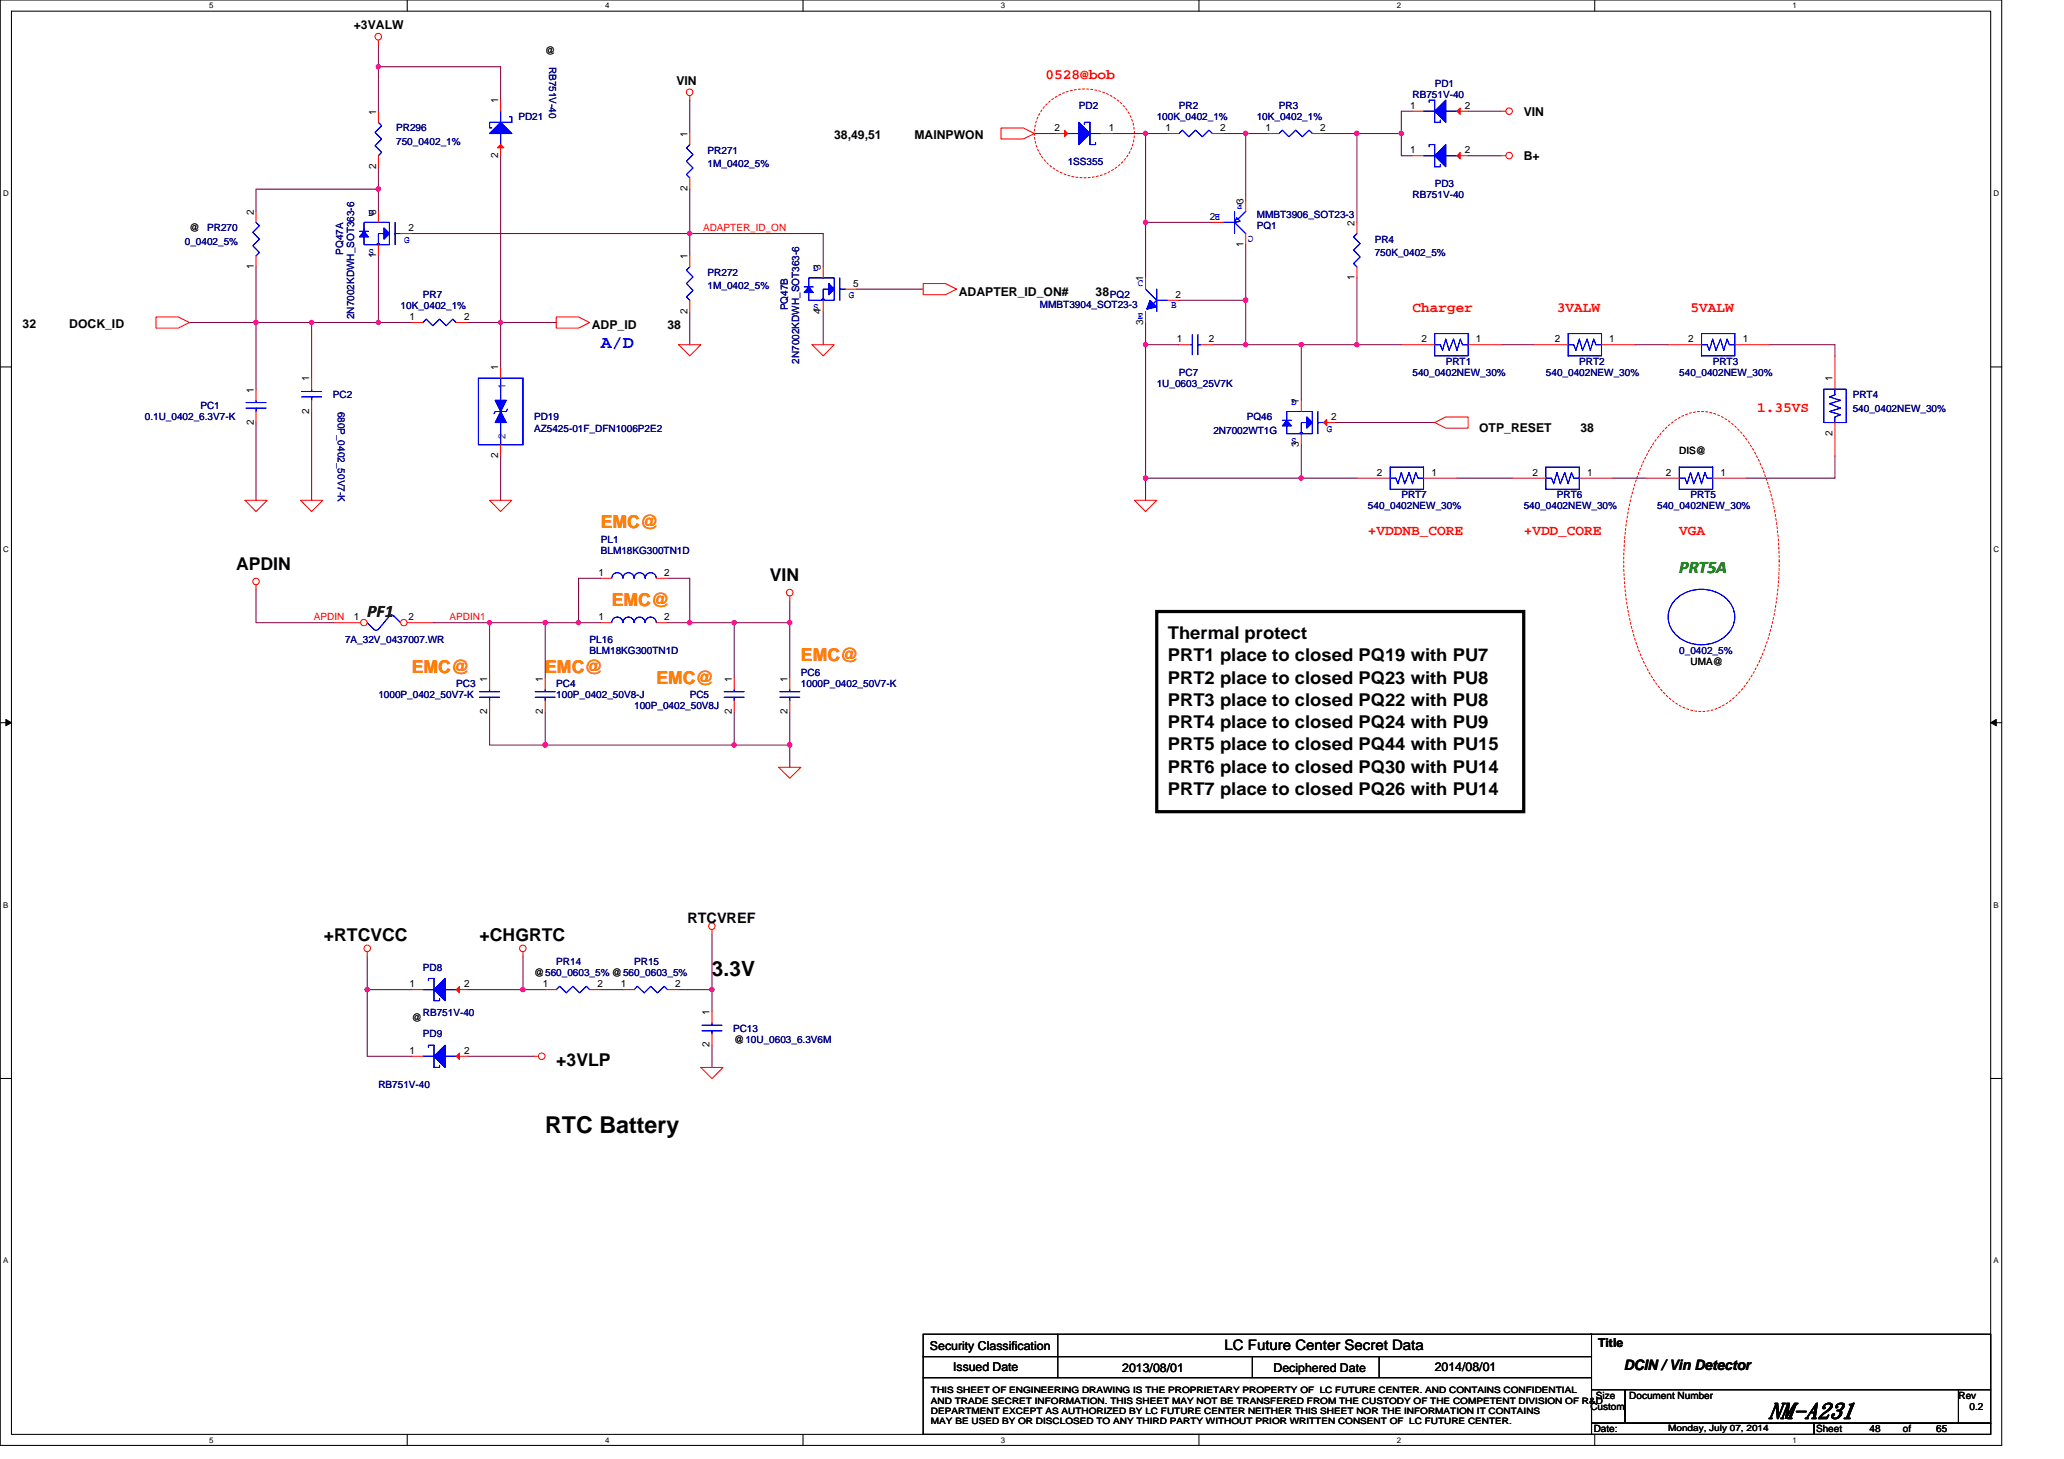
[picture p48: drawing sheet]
<svg xmlns="http://www.w3.org/2000/svg" width="297mm" height="210mm" viewBox="0 0 297 210" stroke-linecap="round" stroke-linejoin="round" font-family="sans-serif">
<defs><g id="words">
<g font-size="3.3">
<text x="78.5" y="163.1">RTC Battery</text>
<text x="254.5" y="204.1">NM-A231</text>
</g>
<text font-size="3" x="102.5" y="140.4">3.3V</text>
<text font-size="2.5" fill="#00f" x="86.5" y="50.1">A/D</text>
<g font-size="2.5" fill="#ff8000">
<text x="86.5" y="76">EMC@</text>
<text x="88" y="87.2">EMC@</text>
<text x="115.3" y="95.2">EMC@</text>
<text x="59.3" y="96.8">EMC@</text>
<text x="78.5" y="96.8">EMC@</text>
<text x="94.5" y="98.4">EMC@</text>
</g>
<g font-size="2.5">
<text x="34" y="82.1">APDIN</text>
<text x="110.8" y="83.7">VIN</text>
<text x="168.1" y="92">Thermal protect</text>
<text x="168.1" y="95.2">PRT1 place to closed PQ19 with PU7</text>
<text x="168.1" y="98.4">PRT2 place to closed PQ23 with PU8</text>
<text x="168.1" y="101.6">PRT3 place to closed PQ22 with PU8</text>
<text x="168.1" y="104.8">PRT4 place to closed PQ24 with PU9</text>
<text x="168.1" y="108">PRT5 place to closed PQ44 with PU15</text>
<text x="168.1" y="111.2">PRT6 place to closed PQ30 with PU14</text>
<text x="168.1" y="114.4">PRT7 place to closed PQ26 with PU14</text>
<text x="46.6" y="135.4">+RTCVCC</text>
<text x="69" y="135.4">+CHGRTC</text>
<text x="80" y="153.4">+3VLP</text>
</g>
<text font-size="2.5" fill="#008000" x="241.7" y="82.4">PRT5A</text>
<text font-size="2.5" fill="#004000" x="52.8" y="88.8">PF1</text>
<g font-size="2.1" fill="#f00">
<text x="150.5" y="11.3">0528@bob</text>
<text x="203.3" y="45">Charger</text>
<text x="224.1" y="45">3VALW</text>
<text x="243.3" y="45">5VALW</text>
<text x="252.9" y="59.4">1.35VS</text>
<text x="196.9" y="77">+VDDNB_CORE</text>
<text x="219.3" y="77">+VDD_CORE</text>
<text x="241.7" y="77">VGA</text>
</g>
<g font-size="2.1">
<text x="98.9" y="132.8">RTCVREF</text>
<text x="176.2" y="194.4">LC Future Center Secret Data</text>
<text x="233.7" y="197.1">DCIN / Vin Detector</text>
</g>
<g font-size="1.8">
<text x="50.9" y="4.2">+3VALW</text>
<text x="97.3" y="12.2">VIN</text>
<text x="219.3" y="16.7">VIN</text>
<text x="120.1" y="20">38,49,51</text>
<text x="131.6" y="20">MAINPWON</text>
<text x="219.3" y="23.1">B+</text>
<text x="3.3" y="47.2">32</text>
<text x="10" y="47.2">DOCK_ID</text>
<text x="85.2" y="47.4">ADP_ID</text>
<text x="96.1" y="47.4">38</text>
<text x="138" y="42.6">ADAPTER_ID_ON#</text>
<text x="157.7" y="42.6">38</text>
<text x="212.9" y="62.1">OTP_RESET</text>
<text x="227.4" y="62.1">38</text>
<text x="133.8" y="194.2">Security Classification</text>
<text x="137.2" y="197.3">Issued Date</text>
<text x="161.5" y="197.4">2013/08/01</text>
<text x="183.3" y="197.4">Deciphered Date</text>
<text x="206.5" y="197.3">2014/08/01</text>
<text x="230" y="193.8">Title</text>
</g>
<g font-size="1.4">
<text x="78.5" y="7.7">@</text>
<text x="54.1" y="16.5" transform="rotate(-90 54.1 16.5)">1</text>
<text x="71.7" y="14.9" transform="rotate(-90 71.7 14.9)">1</text>
<text x="202.9" y="15.7">1</text>
<text x="210.8" y="15.7">2</text>
<text x="71.7" y="22.7" transform="rotate(-90 71.7 22.7)">2</text>
<text x="98.9" y="19.7" transform="rotate(-90 98.9 19.7)">1</text>
<text x="151.7" y="18.9">2</text>
<text x="159.6" y="18.9">1</text>
<text x="167.7" y="18.9">1</text>
<text x="175.6" y="18.9">2</text>
<text x="182.1" y="18.9">1</text>
<text x="190" y="18.9">2</text>
<text x="202.9" y="22.1">1</text>
<text x="210.8" y="22.1">2</text>
<text x="54.1" y="24.3" transform="rotate(-90 54.1 24.3)">2</text>
<text x="98.9" y="27.5" transform="rotate(-90 98.9 27.5)">2</text>
<text x="178.9" y="29.3" transform="rotate(-90 178.9 29.3)">3</text>
<text x="27.3" y="33.3">@</text>
<text x="36.5" y="30.9" transform="rotate(-90 36.5 30.9)">2</text>
<text x="54.1" y="30.9" transform="rotate(-90 54.1 30.9)">6</text>
<text x="58.8" y="33.3">2</text>
<text x="174.1" y="31.7">2</text>
<text x="178.9" y="35.5" transform="rotate(-90 178.9 35.5)">1</text>
<text x="194.9" y="32.5" transform="rotate(-90 194.9 32.5)">2</text>
<text x="36.5" y="38.7" transform="rotate(-90 36.5 38.7)">1</text>
<text x="54.1" y="37.1" transform="rotate(-90 54.1 37.1)">1</text>
<text x="98.9" y="37.3" transform="rotate(-90 98.9 37.3)">1</text>
<text x="118.1" y="38.9" transform="rotate(-90 118.1 38.9)">3</text>
<text x="122.8" y="41.3">5</text>
<text x="164.5" y="40.5" transform="rotate(-90 164.5 40.5)">1</text>
<text x="194.9" y="40.3" transform="rotate(-90 194.9 40.3)">1</text>
<text x="58.9" y="46.1">1</text>
<text x="66.8" y="46.1">2</text>
<text x="98.9" y="45.1" transform="rotate(-90 98.9 45.1)">2</text>
<text x="118.1" y="45.1" transform="rotate(-90 118.1 45.1)">4</text>
<text x="164.5" y="46.7" transform="rotate(-90 164.5 46.7)">3</text>
<text x="169.2" y="42.9">2</text>
<text x="71.7" y="53.3" transform="rotate(-90 71.7 53.3)">1</text>
<text x="169.4" y="49.3">1</text>
<text x="174" y="49.3">2</text>
<text x="204.6" y="49.3">2</text>
<text x="212.4" y="49.3">1</text>
<text x="223.7" y="49.3">2</text>
<text x="231.6" y="49.3">1</text>
<text x="242.9" y="49.3">2</text>
<text x="250.8" y="49.3">1</text>
<text x="36.5" y="56.5" transform="rotate(-90 36.5 56.5)">1</text>
<text x="44.5" y="59.5" transform="rotate(-90 44.5 59.5)">2</text>
<text x="44.5" y="54.9" transform="rotate(-90 44.5 54.9)">1</text>
<text x="186.9" y="58.1" transform="rotate(-90 186.9 58.1)">1</text>
<text x="263.7" y="54.9" transform="rotate(-90 263.7 54.9)">1</text>
<text x="36.5" y="61.2" transform="rotate(-90 36.5 61.2)">2</text>
<text x="71.7" y="65.9" transform="rotate(-90 71.7 65.9)">2</text>
<text x="186.9" y="64.3" transform="rotate(-90 186.9 64.3)">3</text>
<text x="191.6" y="60.5">2</text>
<text x="241.7" y="65.3">DIS@</text>
<text x="263.7" y="62.7" transform="rotate(-90 263.7 62.7)">2</text>
<text x="198.1" y="68.5">2</text>
<text x="206" y="68.5">1</text>
<text x="220.6" y="68.5">2</text>
<text x="228.4" y="68.5">1</text>
<text x="239.8" y="68.5">2</text>
<text x="247.6" y="68.5">1</text>
<text x="86.1" y="82.9">1</text>
<text x="95.6" y="82.9">2</text>
<text x="50.9" y="89.3">1</text>
<text x="58.8" y="89.3">2</text>
<text x="86.1" y="89.3">1</text>
<text x="95.6" y="89.3">2</text>
<text x="243.3" y="95.7">UMA@</text>
<text x="70.1" y="98.1" transform="rotate(-90 70.1 98.1)">1</text>
<text x="78.1" y="98.1" transform="rotate(-90 78.1 98.1)">1</text>
<text x="105.3" y="98.1" transform="rotate(-90 105.3 98.1)">1</text>
<text x="113.3" y="98.1" transform="rotate(-90 113.3 98.1)">1</text>
<text x="70.1" y="102.7" transform="rotate(-90 70.1 102.7)">2</text>
<text x="78.1" y="102.7" transform="rotate(-90 78.1 102.7)">2</text>
<text x="105.3" y="102.7" transform="rotate(-90 105.3 102.7)">2</text>
<text x="113.3" y="102.7" transform="rotate(-90 113.3 102.7)">2</text>
<text x="58.9" y="142.1">1</text>
<text x="66.8" y="142.1">2</text>
<text x="76.9" y="140.5">@560_0603_5% @560_0603_5%</text>
<text x="78.1" y="142.1">1</text>
<text x="86" y="142.1">2</text>
<text x="89.3" y="142.1">1</text>
<text x="97.2" y="142.1">2</text>
<text x="59.3" y="146.9">@</text>
<text x="102.1" y="146.1" transform="rotate(-90 102.1 146.1)">1</text>
<text x="58.9" y="151.7">1</text>
<text x="66.8" y="151.7">2</text>
<text x="102.1" y="150.7" transform="rotate(-90 102.1 150.7)">2</text>
<text x="105.7" y="150.1">@10U_0603_6.3V6M</text>
<text x="228.9" y="202.9">Custom</text>
<text x="229.7" y="201.3">Size</text>
<text x="234.5" y="201.3">Document Number</text>
<text x="281.9" y="201.3">Rev</text>
<text x="283.4" y="202.9">0.2</text>
<text x="229.4" y="206.1">Date:</text>
<text x="261.4" y="206.1">Sheet</text>
<text x="269" y="206.1">48</text>
<text x="273.9" y="206.1">of</text>
<text x="278.6" y="206.1">65</text>
</g>
<g font-size="1.4" fill="#000080">
<text x="79.1" y="9.6" transform="rotate(90 79.1 9.6)">RB751V-40</text>
<text x="74.6" y="17.3">PD21</text>
<text x="155.3" y="15.7">PD2</text>
<text x="166.5" y="17.3">100K_0402_1%</text>
<text x="169.7" y="15.7">PR2</text>
<text x="180.9" y="17.3">10K_0402_1%</text>
<text x="184.1" y="15.7">PR3</text>
<text x="203.3" y="14.1">RB751V-40</text>
<text x="206.5" y="12.5">PD1</text>
<text x="57" y="18.9">PR296</text>
<text x="57" y="20.8">750_0402_1%</text>
<text x="101.8" y="22.1">PR271</text>
<text x="153.7" y="23.7">1SS355</text>
<text x="101.8" y="24">1M_0402_5%</text>
<text x="203.3" y="28.5">RB751V-40</text>
<text x="206.5" y="26.9">PD3</text>
<text x="26.6" y="35.2">0_0402_5%</text>
<text x="29.8" y="33.3">PR270</text>
<text x="180.9" y="33">PQ1</text>
<text x="180.9" y="31.4">MMBT3906_SOT23-3</text>
<text x="197.8" y="34.9">PR4</text>
<text x="49.4" y="36.7" transform="rotate(-90 49.4 36.7)">PQ47A</text>
<text x="101.8" y="39.7">PR272</text>
<text x="101.8" y="41.6">1M_0402_5%</text>
<text x="197.8" y="36.8">750K_0402_5%</text>
<text x="51" y="45.9" transform="rotate(-90 51 45.9)">2N7002KDWH_SOT363-6</text>
<text x="57.7" y="44.5">10K_0402_1%</text>
<text x="60.9" y="42.9">PR7</text>
<text x="113.4" y="44.7" transform="rotate(-90 113.4 44.7)">PQ47B</text>
<text x="149.7" y="44.3">MMBT3904_SOT23-3</text>
<text x="159.7" y="42.9">PQ2</text>
<text x="115" y="52.3" transform="rotate(-90 115 52.3)">2N7002KDWH_SOT363-6</text>
<text x="208.1" y="52.5">PRT1</text>
<text x="227.3" y="52.5">PRT2</text>
<text x="246.5" y="52.5">PRT3</text>
<text x="28.8" y="58.9">PC1</text>
<text x="47.9" y="57.3">PC2</text>
<text x="48.6" y="59.2" transform="rotate(90 48.6 59.2)">680P_0402_50V7-K</text>
<text x="166.5" y="55.7">1U_0603_25V7K</text>
<text x="169.7" y="54.1">PC7</text>
<text x="203.3" y="54.1">540_0402NEW_30%</text>
<text x="222.5" y="54.1">540_0402NEW_30%</text>
<text x="241.7" y="54.1">540_0402NEW_30%</text>
<text x="266.6" y="57.3">PRT4</text>
<text x="266.6" y="59.2">540_0402NEW_30%</text>
<text x="20.8" y="60.5">0.1U_0402_6.3V7-K</text>
<text x="76.9" y="60.5">PD19</text>
<text x="76.9" y="62.1">AZ5425-01F_DFN1006P2E2</text>
<text x="174.6" y="62.4">2N7002WT1G</text>
<text x="179.4" y="60.5">PQ46</text>
<text x="201.7" y="71.7">PRT7</text>
<text x="224.1" y="71.7">PRT6</text>
<text x="243.3" y="71.7">PRT5</text>
<text x="196.9" y="73.3">540_0402NEW_30%</text>
<text x="219.3" y="73.3">540_0402NEW_30%</text>
<text x="238.5" y="73.3">540_0402NEW_30%</text>
<text x="86.5" y="78.1">PL1</text>
<text x="86.5" y="79.7">BLM18KG300TN1D</text>
<text x="49.7" y="92.5">7A_32V_0437007.WR</text>
<text x="84.9" y="92.5">PL16</text>
<text x="84.9" y="94.1">BLM18KG300TN1D</text>
<text x="241.7" y="94.1">0_0402_5%</text>
<text x="54.5" y="100.5">1000P_0402_50V7-K</text>
<text x="65.7" y="98.9">PC3</text>
<text x="80" y="98.9">PC4</text>
<text x="80" y="100.5">100P_0402_50V8-J</text>
<text x="99.3" y="100.5">PC5</text>
<text x="115.3" y="97.3">PC6</text>
<text x="115.3" y="98.9">1000P_0402_50V7-K</text>
<text x="91.3" y="102.1">100P_0402_50V8J</text>
<text x="60.9" y="139.7">PD8</text>
<text x="80" y="138.9">PR14</text>
<text x="91.3" y="138.9">PR15</text>
<text x="60.9" y="146.3">RB751V-40</text>
<text x="60.9" y="149.3">PD9</text>
<text x="105.5" y="148.5">PC13</text>
<text x="54.5" y="156.5">RB751V-40</text>
</g>
<g font-size="1.4" fill="#00f">
<text x="178.8" y="29.2" transform="rotate(180 178.8 29.2)">E</text>
<text x="53" y="31.1">D</text>
<text x="58.1" y="34.9">G</text>
<text x="175.6" y="30.8" transform="rotate(180 175.6 30.8)">B</text>
<text x="180.4" y="34" transform="rotate(180 180.4 34)">C</text>
<text x="53" y="36.7">S</text>
<text x="117" y="39.1">D</text>
<text x="163.7" y="41.1">C</text>
<text x="117" y="44.7">S</text>
<text x="122.1" y="42.9">G</text>
<text x="163.7" y="46">E</text>
<text x="168.5" y="44.4">B</text>
<text x="185.8" y="58.3">D</text>
<text x="185.8" y="63.9">S</text>
<text x="190.9" y="62.1">G</text>
</g>
<g font-size="1.4" fill="#f00">
<text x="101.2" y="33.3">ADAPTER_ID_ON</text>
<text x="45.2" y="89.3">APDIN</text>
<text x="64.7" y="89.3">APDIN1</text>
</g>
<g font-size="1.4" fill="#004080">
<text x="72.7" y="56" transform="rotate(-90 72.7 56)">1</text>
<text x="72.7" y="63.2" transform="rotate(-90 72.7 63.2)">2</text>
</g>
<g font-size="1.3">
<text x="134" y="200.5">THIS SHEET OF ENGINEERING DRAWING IS THE PROPRIETARY PROPERTY OF LC FUTURE CENTER. AND CONTAINS CONFIDENTIAL</text>
<text x="134" y="202">AND TRADE SECRET INFORMATION. THIS SHEET MAY NOT BE TRANSFERED FROM THE CUSTODY OF THE COMPETENT DIVISION OF R&amp;D</text>
<text x="134" y="203.5">DEPARTMENT EXCEPT AS AUTHORIZED BY LC FUTURE CENTER NEITHER THIS SHEET NOR THE INFORMATION IT CONTAINS</text>
<text x="134" y="204.9">MAY BE USED BY OR DISCLOSED TO ANY THIRD PARTY WITHOUT PRIOR WRITTEN CONSENT OF LC FUTURE CENTER.</text>
<text x="240.1" y="206">Monday, July 07, 2014</text>
</g>
<g font-size="1.1">
<text x="30.1" y="1.2">5</text>
<text x="87.1" y="1.2">4</text>
<text x="144" y="1.2">3</text>
<text x="201" y="1.2">2</text>
<text x="258" y="1.2">1</text>
<text x=".4" y="28.2">D</text>
<text x="286.9" y="28.2">D</text>
<text x=".4" y="79.4">C</text>
<text x="286.9" y="79.4">C</text>
<text x=".4" y="130.6">B</text>
<text x="286.9" y="130.6">B</text>
<text x=".4" y="181.8">A</text>
<text x="286.9" y="181.8">A</text>
<text x="30.1" y="207.6">5</text>
<text x="87.1" y="207.6">4</text>
<text x="144" y="207.6">3</text>
<text x="201" y="207.6">2</text>
<text x="258" y="207.6">1</text>
</g>
</g></defs>
<path d="M0 0h288.1v208h-288.1zM1.6 1.6h284.9v204.8h-284.9z" fill="none" stroke="#000" stroke-width=".15"/>
<g fill="#fff">
<path d="M30.1 .2h.6v1.2h-.6z"/>
<path d="M30.1 206.6h.6v1.3h-.6z"/>
</g>
<path d="M58.6 0v1.6M58.6 206.4v1.6" fill="none" stroke="#000" stroke-width=".15"/>
<g fill="#fff">
<path d="M87.1 .2h.6v1.2h-.6z"/>
<path d="M87.1 206.6h.6v1.3h-.6z"/>
</g>
<path d="M115.6 0v1.6M115.6 206.4v1.6" fill="none" stroke="#000" stroke-width=".15"/>
<g fill="#fff">
<path d="M144 .2h.6v1.2h-.6z"/>
<path d="M144 206.6h.6v1.3h-.6z"/>
</g>
<path d="M172.5 0v1.6M172.5 206.4v1.6" fill="none" stroke="#000" stroke-width=".15"/>
<g fill="#fff">
<path d="M201 .2h.6v1.2h-.6z"/>
<path d="M201 206.6h.6v1.3h-.6z"/>
</g>
<path d="M229.5 0v1.6M229.5 206.4v1.6" fill="none" stroke="#000" stroke-width=".15"/>
<g fill="#fff">
<path d="M258 .2h.6v1.2h-.6z"/>
<path d="M258 206.6h.6v1.3h-.6z"/>
<path d="M.4 27.2h.8v1.3h-.8z"/>
<path d="M286.9 27.2h.8v1.3h-.8z"/>
<path d="M.4 78.4h.8v1.3h-.8z"/>
<path d="M286.9 78.4h.8v1.3h-.8z"/>
</g>
<path d="M0 52.8h1.6M286.5 52.8h1.6" fill="none" stroke="#000" stroke-width=".15"/>
<g fill="#fff">
<path d="M.4 129.6h.8v1.3h-.8z"/>
<path d="M286.9 129.6h.7v1.3h-.7z"/>
</g>
<path d="M0 104h1.6M286.5 104h1.6" fill="none" stroke="#000" stroke-width=".15"/>
<path d="M.8 103.5l.8 .5-.8 .5zM286.5 104l.8-.5v1z" fill="#000" stroke="#000" stroke-width=".14"/>
<g fill="#fff">
<path d="M.4 180.8h.8v1.3h-.8z"/>
<path d="M286.9 180.8h.7v1.3h-.7z"/>
</g>
<g fill="none" stroke="#000" stroke-width=".15">
<path d="M0 155.2h1.6M286.5 155.2h1.6M132.9 192h96.1v3.2h-96.1zM132.9 195.2h96.1v3.1h-96.1zM132.9 198.3h96.1v8.1h-96.1zM152.2 192v6.3M180.2 195.2v3.1M198.5 195.2v3.1M228.9 192h57.6v8M229 200h4.8v4.8h-4.8zM229 204.8h32v1.6h-32zM233.8 200h48.1v4.8h-48.1z"/>
<path d="M261 204.8h25.5v1.6h-25.5zM281.9 200h4.6v4.8h-4.6z"/>
</g>
<path d="M166.5 88h52.8v28.8h-52.8z" fill="none" stroke="#000" stroke-width=".47"/>
<path d="M150.6 15a7.7 7.7 0 0 1 12 1.5 6 6 0 0 1-2.6 8.1 7.6 7.6 0 0 1-10.5-2.7 5.8 5.8 0 0 1 1.1-6.9zM239.8 61.5a6.7 6.7 0 0 1 10.1 0 22.3 22.3 0 0 1 5.4 11.4 37.8 37.8 0 0 1-2.2 22.5 13.5 13.5 0 0 1-5.1 6.1 6.5 6.5 0 0 1-8.2-1.4 22.3 22.3 0 0 1-5.3-11.3 39.2 39.2 0 0 1 1.5-21.1 18.3 18.3 0 0 1 3.8-6.2z" fill="none" stroke="#f00" stroke-width=".15" stroke-dasharray=".3 .3"/>
<g fill="none" stroke="#800040" stroke-width=".15">
<path d="M54.5 9.6h17.5v4.8M54.5 9.6v6.4M54.5 6.4v3.2M99.3 14.4v4.8M148.9 19.2h3.2M160.1 19.2h4.8M164.9 19.2h3.2M164.9 19.2v12.8h9.6M176.1 19.2h3.2M179.3 19.2h3.2M179.3 19.2v9.6M190.5 19.2h4.8"/>
<path d="M195.3 19.2h6.4M195.3 19.2v12.8M201.7 19.2v3.2h1.6M203.3 16h-1.6v3.2M211.3 16h4.8M36.8 38.4v8M54.5 27.2v3.2M54.5 36.8v9.6M54.5 27.2h-17.7v3.2M54.5 24v3.2M59.3 33.6h40M72 22.4v24"/>
<path d="M99.3 33.6h19.2v4.8M99.3 33.6v3.2M99.3 27.2v6.4M164.9 32v8M179.3 35.2v8M211.3 22.4h4.8M27.3 46.4h9.5M36.8 46.4v9.6M36.8 46.4h8M44.8 46.4v8M44.8 59.2v12.8M44.8 46.4h9.7"/>
<path d="M54.5 46.4h4.8M67.3 46.4h4.7M72 46.4h8M72 46.4v6.4M99.3 44.8v4.8M118.5 44.8v4.8M123.3 41.6h9.6M164.9 46.4v3.2h4.8M164.9 49.6v19.2M169.7 43.2h9.6M174.5 49.6h4.8M179.3 49.6h8"/>
<path d="M179.3 43.2v6.4M187.3 49.6h8M187.3 49.6v8M195.3 49.6h6.4M195.3 40v9.6M216.1 49.6h4.8M235.3 49.6h4.8M254.5 49.6h9.6v1.6M36.8 60.8v11.2M72 65.6v6.4M164.9 68.8v3.2M187.3 64v4.8h-22.4"/>
<path d="M187.3 68.8h8M192.1 60.8h14.4M209.7 68.8h8M232.1 68.8h4.8M264.1 65.6v3.2h-12.8M36.8 84.8v4.8h11.2M62.5 89.6h8M70.5 89.6h8M70.5 89.6v8M78.5 89.6h4.8M78.5 89.6v8M83.3 89.6h3.2"/>
<path d="M86.5 83.2h-3.2v6.4M96.1 83.2h3.2v6.4M96.1 89.6h3.2M99.3 89.6h6.4M105.7 89.6h8M105.7 89.6v8M113.7 89.6v8M113.7 86.4v3.2M70.5 102.4v4.8h8M78.5 107.2h27.2M78.5 102.4v4.8M105.7 107.2h8"/>
<path d="M105.7 102.4v4.8M113.7 107.2v3.2M113.7 102.4v4.8M52.8 137.6v4.8M75.3 137.6v4.8M102.5 134.4v8M52.8 142.4h6.5M52.8 142.4v9.6h6.5M67.3 142.4h8M67.3 152h9.6M75.3 142.4h3.2M86.5 142.4h3.2"/>
<path d="M97.7 142.4h4.8M102.5 150.4v3.2M102.5 142.4v3.2"/>
</g>
<g fill="#f0f" stroke="#f0f" stroke-width=".15">
<circle cx="78.4" cy="107.2" r=".32"/>
<circle cx="113.6" cy="107.2" r=".32"/>
<circle cx="70.4" cy="89.6" r=".31"/>
<circle cx="105.6" cy="89.6" r=".31"/>
<circle cx="105.6" cy="107.2" r=".32"/>
<circle cx="113.6" cy="89.6" r=".31"/>
<circle cx="54.4" cy="9.6" r=".31"/>
<circle cx="75.2" cy="142.4" r=".31"/>
<circle cx="102.5" cy="142.4" r=".31"/>
<circle cx="164.8" cy="19.2" r=".32"/>
<circle cx="164.9" cy="49.6" r=".31"/>
<circle cx="179.3" cy="49.6" r=".31"/>
<circle cx="164.9" cy="68.8" r=".31"/>
<circle cx="187.3" cy="68.8" r=".31"/>
<circle cx="201.7" cy="19.2" r=".32"/>
<circle cx="164.8" cy="32" r=".32"/>
<circle cx="195.3" cy="19.2" r=".32"/>
<circle cx="179.3" cy="19.2" r=".32"/>
<circle cx="179.3" cy="43.2" r=".32"/>
<circle cx="195.3" cy="49.6" r=".31"/>
<circle cx="52.8" cy="142.4" r=".31"/>
<circle cx="187.3" cy="49.6" r=".31"/>
<circle cx="54.4" cy="27.2" r=".32"/>
<circle cx="44.8" cy="46.4" r=".31"/>
<circle cx="36.8" cy="46.4" r=".31"/>
<circle cx="99.3" cy="33.6" r=".31"/>
<circle cx="72.1" cy="46.4" r=".31"/>
<circle cx="83.2" cy="89.6" r=".31"/>
<circle cx="99.3" cy="89.6" r=".31"/>
<circle cx="78.4" cy="89.6" r=".31"/>
<circle cx="54.4" cy="46.4" r=".31"/>
</g>
<g fill="none" stroke="#f00" stroke-width=".15">
<path d="M54.5 5.8v.6M54.5 16v1.6M72 14.4v1.6M99.3 13.8v.6M99.3 19.2v1.6M144.1 18.4h3.2l1.6 .8-1.6 .8h-3.2zM152.1 19.2h1.6M158.5 19.2h1.6M168.1 19.2h1.6M174.5 19.2h1.6M203.3 16h1.6M209.7 16h1.6"/>
<path d="M216.1 16h.6M36.8 36.8v1.6M36.8 30.4v1.6M54.5 22.4v1.6M54.5 30.4v1.6M54.5 35.2v1.6M57.7 33.6h1.6M72 20.8v1.6M99.3 25.6v1.6M99.3 36.8v1.6M118.5 38.4v1.6M174.5 32h1.6"/>
<path d="M179.3 28.8v1.6M179.3 33.6v1.6M195.3 38.4v1.6M195.3 32v1.6M203.3 22.4h1.6M209.7 22.4h1.6M216.1 22.4h.6M22.5 45.6h3.2l1.6 .8-1.6 .8h-3.2zM36.8 56v1.6M36.8 59.2v1.6M44.8 54.4v1.6M44.8 57.6v1.6"/>
<path d="M59.3 46.4h1.6M65.7 46.4h1.6M72 52.8v1.6M80 45.6h3.3l1.6 .8-1.6 .8h-3.3zM97.7 49.6h3.2l-1.6 1.6zM99.3 43.2v1.6M116.9 49.6h3.2l-1.6 1.6zM118.5 43.2v1.6M121.7 41.6h1.6M132.9 40.8h3.2l1.6 .8-1.6 .8h-3.2zM164.9 40v1.6M164.9 44.8v1.6"/>
<path d="M168.1 43.2h1.6M169.7 49.6h1.6M172.9 49.6h1.6M187.3 57.6v1.6M201.7 49.6h4.8M211.3 49.6h4.8M220.9 49.6h4.8M230.5 49.6h4.8M240.1 49.6h4.8M249.7 49.6h4.8M264.1 51.2v4.8M35.3 72h3.2l-1.7 1.6z"/>
<path d="M43.3 72h3.2l-1.7 1.6zM70.5 72h3.2l-1.7 1.6zM72 64v1.6M163.3 72h3.2l-1.6 1.6zM187.3 62.4v1.6M190.5 60.8h1.6M195.3 68.8h4.8M204.9 68.8h4.8M206.5 60.8l1.6-.8h3.2v1.6h-3.2zM217.7 68.8h4.8M227.3 68.8h4.8M236.9 68.8h4.8"/>
<path d="M246.5 68.8h4.8M264.1 60.8v4.8M36.8 84.2v.6M70.5 97.6v1.6M78.5 97.6v1.6M86.5 89.6h1.6M86.5 83.2h1.6M94.5 89.6h1.6M94.5 83.2h1.6M105.7 97.6v1.6M113.7 85.8v.6M113.7 97.6v1.6"/>
<path d="M70.5 100.8v1.6M78.5 100.8v1.6M105.7 100.8v1.6M112.1 110.4h3.2l-1.6 1.6zM113.7 100.8v1.6M52.8 137v.6M75.3 137v.6M102.5 133.8v.6M59.3 142.4h1.6M65.7 142.4h1.6M76.9 152h.6M78.5 142.4h1.5"/>
<path d="M84.9 142.4h1.6M100.9 153.6h3.2l-1.6 1.6zM102.5 145.6v1.6M102.5 148.8v1.6"/>
<circle cx="54.4" cy="5.3" r=".47"/>
<circle cx="99.2" cy="13.3" r=".47"/>
<circle cx="217.2" cy="16" r=".47"/>
<circle cx="217.2" cy="22.4" r=".47"/>
<circle cx="36.8" cy="83.7" r=".47"/>
<circle cx="113.7" cy="85.3" r=".48"/>
<circle cx="52.8" cy="136.5" r=".47"/>
<circle cx="75.2" cy="136.5" r=".47"/>
<circle cx="102.4" cy="133.3" r=".47"/>
<circle cx="78" cy="152" r=".47"/>
</g>
<g fill="none" stroke="#00f" stroke-width=".15">
<path d="M54.5 17.6l.4 .5-.9 .9 .9 1-.9 1 .9 .9-.4 .5M72 19.2v1.6M72 16v1.6M73.3 16.8h.4v.8h-3.2v.8h.3M153.7 19.2h1.6M156.1 17.9v-.3h.8v3.2h.8v-.3M156.9 19.2h1.6M169.7 19.2l.5-.5 .9 1 1-1 .9 1 1-1 .5 .5M204.9 16h1.6M205.7 14.7v-.3h.8v3.2h.8v-.3M208.1 16h1.6M36.8 32l.5 .5-.9 .9 .9 1-.9 1 .9 .9-.5 .5"/>
<path d="M51.7 33.3h1.3M52.4 33.3v-1.3h3.6v3.2h-1.5v-1.6h.8M52.4 34.1v1.1h2.1h-.2v-.1h.3v.1M56.9 33.6h.8M56.9 32v3.2M99.3 20.8l-.5 .5 .9 .9-.9 1 .9 1-.9 .9 .5 .5M99.3 38.4l-.5 .5 .9 1-.9 .9 .9 1-.9 .9 .5 .5M176.1 32h1.6M177.7 32l1.6 1.6M177.7 30.4v3.2M178 31.4l.5 .5-.8 .1zM179.3 30.4l-1.1 1.1"/>
<path d="M195.3 33.6l-.5 .5 .9 1-.9 .9 .9 1-.9 .9 .5 .5M204.9 22.4h1.6M205.7 21.1v-.3h.8v3.2h.8v-.3M208.1 22.4h1.6M35.4 58.7h2.9M35.4 57.9h2.9M36.8 57.6v.3M36.8 58.7v.5M43.4 57.1h2.9M43.4 56.3h2.9M44.8 56v.3M44.8 57.1v.5"/>
<path d="M60.9 46.4l.4-.5 1 1 1-1 .9 1 1-1 .5 .5M68.9 54.4h6.4v9.6h-6.4zM72 54.4v3.2M73 58.9l-.1 .3h-1.6l-.2 .3M115.7 41.3h1.3M116.4 42.1v1.1h2.1h-.2v-.1h.3v.1M116.4 41.3v-1.3h3.7v3.2h-1.6v-1.6h.8M120.9 41.6h.8M120.9 40v3.2M164.9 41.6l1.6 1.6M166.5 41.6v3.2M166.5 43.2h1.6"/>
<path d="M166.5 43.2l-.8 .8M171.3 49.6h.3M171.6 48.2v2.9M172.4 48.2v2.9M172.4 49.6h.5M189.7 59.2v3.2M206.5 49.6h.8l.3 .8 .5-1.6 .5 1.6 .6-1.6 .5 1.6 .5-1.6 .3 .8h.8M206.5 48h4.8v3.2h-4.8zM225.7 49.6h.8l.3 .8 .5-1.6 .5 1.6 .6-1.6 .5 1.6 .5-1.6 .3 .8h.8M225.7 48h4.8v3.2h-4.8zM244.9 49.6h.8l.3 .8 .5-1.6 .4 1.6 .7-1.6 .5 1.6 .5-1.6 .3 .8h.8M244.9 48h4.8v3.2h-4.8z"/>
<path d="M262.5 56h3.2v4.8h-3.2zM264.1 56v.8l-.8 .3 1.6 .5-1.6 .5 1.6 .6-1.6 .5 1.6 .5-.8 .3v.8M72 60.8v3.2M184.5 60.5h1.3M185.2 60.5v-1.3h3.7v3.2h-1.6v-1.6h.8M185.2 61.3v1.1h2.1h-.2v-.1h.3v.1M189.7 60.8h.8M200.1 68.8h.8l.3 .8 .5-1.6 .5 1.6 .6-1.6 .5 1.6 .4-1.6 .4 .8h.8M200.1 67.2h4.8v3.2h-4.8zM222.5 68.8h.8l.3 .8 .5-1.6 .5 1.6 .6-1.6 .5 1.6 .5-1.6 .3 .8h.8M222.5 67.2h4.8v3.2h-4.8zM241.7 68.8h.8l.3 .8 .5-1.6 .5 1.6 .6-1.6 .5 1.6 .5-1.6 .3 .8h.8"/>
<path d="M241.7 67.2h4.8v3.2h-4.8zM52.8 89.6l1 1M56.6 88.7a.34 .34 0 0 0-.6 0l-1.5 1.9a.46 .46 0 0 1-.7 0M56.7 88.7l1 .9M69 99.5h2.9M70.5 99.2v.3M77 99.5h2.9M78.5 99.2v.3M88.1 89.6a.79 .79 0 0 1 .7-.8 .79 .79 0 0 1 .8 .8M88.1 83.2a.79 .79 0 0 1 .7-.8 .79 .79 0 0 1 .8 .8M89.7 89.6a.79 .79 0 0 1 .8-.8 .79 .79 0 0 1 .7 .8M89.7 83.2a.79 .79 0 0 1 .8-.8 .79 .79 0 0 1 .7 .8"/>
<path d="M91.3 89.6a.78 .78 0 0 1 .8-.8 .78 .78 0 0 1 .7 .8M91.3 83.2a.78 .78 0 0 1 .8-.8 .78 .78 0 0 1 .7 .8M92.9 89.6a.79 .79 0 0 1 .7-.8 .79 .79 0 0 1 .8 .8M92.9 83.2a.79 .79 0 0 1 .7-.8 .79 .79 0 0 1 .8 .8M104.2 99.5h2.9M105.7 99.2v.3M112.2 99.5h2.9M113.7 99.2v.3M241.2 86.2a5.4 5.4 0 0 1 7.8 .6 3.6 3.6 0 0 1-1.7 5.4 5.2 5.2 0 0 1-6.9-2 3.5 3.5 0 0 1 .8-4zM69 100.4h2.9M70.5 100.4v.4M77 100.4h2.9"/>
<path d="M78.5 100.4v.4M104.2 100.4h2.9M105.7 100.4v.4M112.2 100.4h2.9M113.7 100.4v.4M60.9 142.4h1.6M61.7 141.1v-.3h.8v3.2h.8v-.3M64 142.4h1.7M80 142.4l.5-.5 1 1 1-1 .9 1 1-1 .5 .5M101 148.4h2.9M101 147.6h2.9M102.5 147.2v.4"/>
<path d="M102.5 148.4v.4"/>
</g>
<g fill="#00f" stroke="#00f" stroke-width=".15">
<path d="M72 59.2l.9 1.6h-1.6z" fill-rule="evenodd"/>
<path d="M71.3 57.6h1.6l-.9 1.6z" fill-rule="evenodd"/>
<path d="M72 59.2l.9 1.6h-1.6z" fill-rule="evenodd"/>
<path d="M71.3 57.6h1.6l-.9 1.6z" fill-rule="evenodd"/>
<path d="M155.3 17.6l1.6 1.6-1.6 1.6z" fill-rule="evenodd"/>
<path d="M155.3 17.6l1.6 1.6-1.6 1.6z" fill-rule="evenodd"/>
<path d="M188.1 60l.8 .8-.8 .8z" fill-rule="evenodd"/>
<path d="M185.2 60.5l.6 .8h-1.3z" fill-rule="evenodd"/>
<path d="M188.1 60l.8 .8-.8 .8z" fill-rule="evenodd"/>
<path d="M185.2 60.5l.6 .8h-1.3z" fill-rule="evenodd"/>
<path d="M119.3 40.8l.8 .8-.8 .8z" fill-rule="evenodd"/>
<path d="M116.4 41.3l.6 .8h-1.3z" fill-rule="evenodd"/>
<path d="M119.3 40.8l.8 .8-.8 .8z" fill-rule="evenodd"/>
<path d="M116.4 41.3l.6 .8h-1.3z" fill-rule="evenodd"/>
<path d="M208.1 20.8v3.2l-1.6-1.6z" fill-rule="evenodd"/>
<path d="M208.1 20.8v3.2l-1.6-1.6z" fill-rule="evenodd"/>
<path d="M165.5 43.2l1 1-1.5 .3z" fill-rule="evenodd"/>
<path d="M165.5 43.2l1 1-1.5 .3z" fill-rule="evenodd"/>
<path d="M55.3 32.8l.7 .8-.7 .8z" fill-rule="evenodd"/>
<path d="M52.4 33.3l.6 .8h-1.3z" fill-rule="evenodd"/>
<path d="M55.3 32.8l.7 .8-.7 .8z" fill-rule="evenodd"/>
<path d="M52.4 33.3l.6 .8h-1.3z" fill-rule="evenodd"/>
<path d="M64 140.8v3.2l-1.5-1.6z" fill-rule="evenodd"/>
<path d="M64 140.8v3.2l-1.5-1.6z" fill-rule="evenodd"/>
<path d="M72 17.6l1.7 1.6h-3.2z" fill-rule="evenodd"/>
<path d="M72 17.6l1.7 1.6h-3.2z" fill-rule="evenodd"/>
<path d="M208.1 14.4v3.2l-1.6-1.6z" fill-rule="evenodd"/>
<path d="M208.1 14.4v3.2l-1.6-1.6z" fill-rule="evenodd"/>
</g>
<g fill="#f00" stroke="#f00" stroke-width=".15">
<path d="M153.2 18.8l.5 .4-.5 .5z"/>
<path d="M190.5 60.8l.4-.5v1z"/>
<path d="M209.7 22.4l.4-.5v1z"/>
<path d="M65.7 142.4l.4-.4v.9z"/>
<path d="M71.6 21.3l.4-.5 .5 .5z"/>
<path d="M210.1 15.5v1l-.4-.5z"/>
</g>
<circle cx="52.4" cy="89.6" r=".46" fill="#fff" stroke="#f00" stroke-width=".15"/>
<path d="M48 89.6h3.9" fill="none" stroke="#f00" stroke-width=".15"/>
<circle cx="58.1" cy="89.6" r=".46" fill="#fff" stroke="#f00" stroke-width=".15"/>
<path d="M182.5 19.2h1.6M188.9 19.2h1.6M58.6 89.6h3.9M59.3 152h1.6M65.7 152h1.6M89.7 142.4h1.6M96.1 142.4h1.6" fill="none" stroke="#f00" stroke-width=".15"/>
<path d="M184.1 19.2l.4-.5 1 1 1-1 .9 1 1-1 .5 .5M60.9 152h1.6M61.7 150.7v-.3h.8v3.2h.8v-.3M64 152h1.7M91.3 142.4l.4-.5 1 1 1-1 .9 1 1-1 .5 .5" fill="none" stroke="#00f" stroke-width=".15"/>
<g fill="#00f" stroke="#00f" stroke-width=".15">
<path d="M64 150.4v3.2l-1.5-1.6z" fill-rule="evenodd"/>
<path d="M64 150.4v3.2l-1.5-1.6z" fill-rule="evenodd"/>
</g>
<path d="M65.7 152l.4-.4v.9z" fill="#f00" stroke="#f00" stroke-width=".15"/>
<g fill="#f0f" stroke="#f0f" stroke-width=".15">
<circle cx="78.4" cy="107.2" r=".32"/>
<circle cx="113.6" cy="107.2" r=".32"/>
<circle cx="70.4" cy="89.6" r=".31"/>
<circle cx="105.6" cy="89.6" r=".31"/>
<circle cx="105.6" cy="107.2" r=".32"/>
<circle cx="113.6" cy="89.6" r=".31"/>
<circle cx="54.4" cy="9.6" r=".31"/>
<circle cx="75.2" cy="142.4" r=".31"/>
<circle cx="102.5" cy="142.4" r=".31"/>
<circle cx="164.8" cy="19.2" r=".32"/>
<circle cx="164.9" cy="49.6" r=".31"/>
<circle cx="179.3" cy="49.6" r=".31"/>
<circle cx="164.9" cy="68.8" r=".31"/>
<circle cx="187.3" cy="68.8" r=".31"/>
<circle cx="201.7" cy="19.2" r=".32"/>
<circle cx="164.8" cy="32" r=".32"/>
<circle cx="195.3" cy="19.2" r=".32"/>
<circle cx="179.3" cy="19.2" r=".32"/>
<circle cx="179.3" cy="43.2" r=".32"/>
<circle cx="195.3" cy="49.6" r=".31"/>
<circle cx="52.8" cy="142.4" r=".31"/>
<circle cx="187.3" cy="49.6" r=".31"/>
<circle cx="54.4" cy="27.2" r=".32"/>
<circle cx="44.8" cy="46.4" r=".31"/>
<circle cx="36.8" cy="46.4" r=".31"/>
<circle cx="99.3" cy="33.6" r=".31"/>
<circle cx="72.1" cy="46.4" r=".31"/>
<circle cx="83.2" cy="89.6" r=".31"/>
<circle cx="99.3" cy="89.6" r=".31"/>
<circle cx="78.4" cy="89.6" r=".31"/>
<circle cx="54.4" cy="46.4" r=".31"/>
</g>
<use href="#words"/>
</svg>
